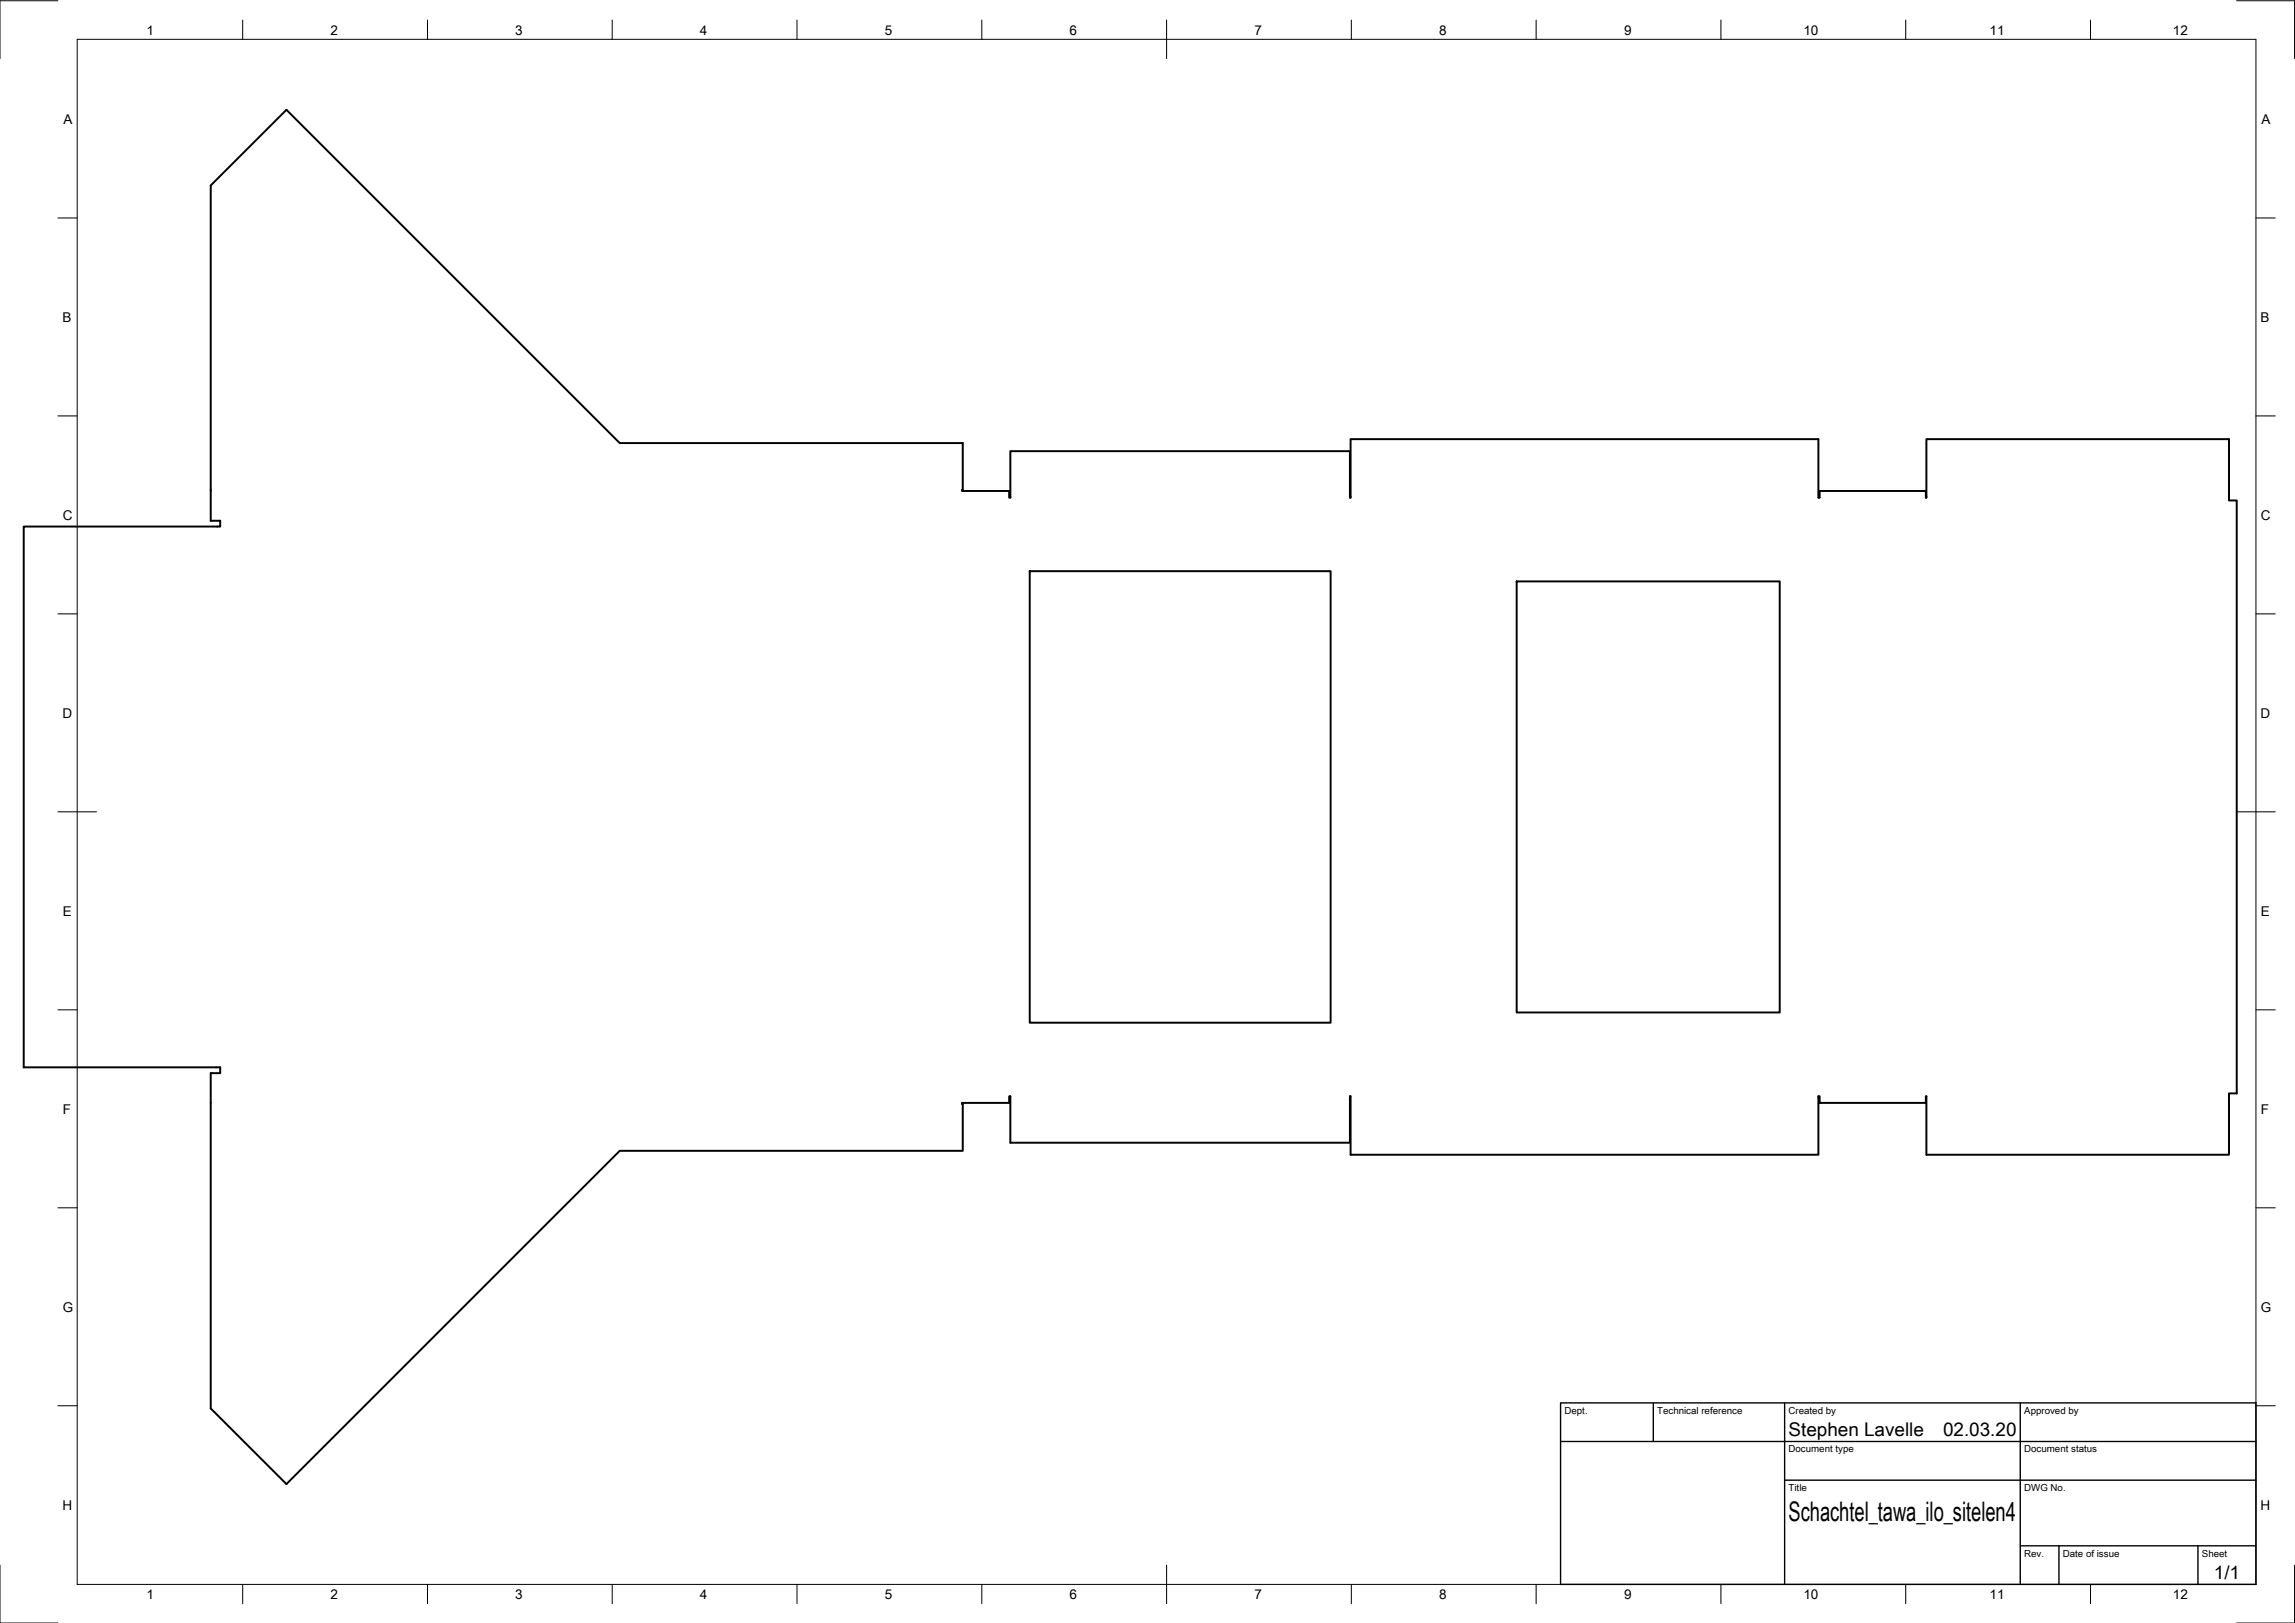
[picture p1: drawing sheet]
<svg xmlns="http://www.w3.org/2000/svg" width="594mm" height="420mm" viewBox="0 0 594 420" stroke-linecap="round" stroke-linejoin="round" font-family="sans-serif">
<defs><g id="words">
<text font-size="7" x="463" y="393.7">Schachtel_tawa_ilo_sitelen4</text>
<g font-size="4.9">
<text x="463" y="371.7">Stephen Lavelle</text>
<text x="503" y="371.7">02.03.20</text>
<text x="573.1" y="408.8">1/1</text>
</g>
<g font-size="3.5">
<text x="37.9" y="8.9">1</text>
<text x="85.6" y="8.9">2</text>
<text x="133.4" y="8.9">3</text>
<text x="181.1" y="8.9">4</text>
<text x="229" y="8.9">5</text>
<text x="276.8" y="8.9">6</text>
<text x="324.7" y="8.9">7</text>
<text x="372.5" y="8.9">8</text>
<text x="420.4" y="8.9">9</text>
<text x="466.8" y="8.9">10</text>
<text x="515" y="8.9">11</text>
<text x="562.5" y="8.9">12</text>
<text x="16.4" y="32">A</text>
<text x="585.4" y="32">A</text>
<text x="16.2" y="83.3">B</text>
<text x="585.2" y="83.3">B</text>
<text x="16.2" y="134.6">C</text>
<text x="585.2" y="134.6">C</text>
<text x="16.2" y="185.8">D</text>
<text x="585.2" y="185.8">D</text>
<text x="16.2" y="237">E</text>
<text x="585.2" y="237">E</text>
<text x="16.2" y="288.3">F</text>
<text x="585.2" y="288.3">F</text>
<text x="16.2" y="339.6">G</text>
<text x="585.2" y="339.6">G</text>
<text x="16.2" y="390.8">H</text>
<text x="585.2" y="390.8">H</text>
<text x="37.9" y="413.9">1</text>
<text x="85.6" y="413.9">2</text>
<text x="133.4" y="413.9">3</text>
<text x="181.1" y="413.9">4</text>
<text x="229" y="413.9">5</text>
<text x="276.8" y="413.9">6</text>
<text x="324.7" y="413.9">7</text>
<text x="372.5" y="413.9">8</text>
<text x="420.4" y="413.9">9</text>
<text x="466.8" y="413.9">10</text>
<text x="515" y="413.9">11</text>
<text x="562.5" y="413.9">12</text>
</g>
<g font-size="2.5">
<text x="405" y="366">Dept.</text>
<text x="429" y="366">Technical reference</text>
<text x="463" y="366">Created by</text>
<text x="524" y="366">Approved by</text>
<text x="463" y="376">Document type</text>
<text x="524" y="376">Document status</text>
<text x="463" y="386">Title</text>
<text x="524" y="386">DWG No.</text>
<text x="524" y="403">Rev.</text>
<text x="534" y="403">Date of issue</text>
<text x="570" y="403">Sheet</text>
</g>
</g></defs>
<!-- layer: Sichtbar -->
<path d="M54.5 48l19.6-19.6 86.3 86.3h88.8v12.1h-.2v.3h12.2v1.7h.3v-12h87.9v12h.2v-15.1h121.1v15.1h.3v-1.7h27.5v1.7h.2v-15.1h78.3v15.9h2v153.5h-2v15.8h-78.3v-15.1h-.2v1.7h-27.5v-1.7h-.3v15.1h-121.1v-15.1h-.2v12h-87.9v-12h-.3v1.7h-12.2v.3h.2v12.1h-88.8l-86.3 86.3-19.6-19.6v-86.8h2.5v-1.5h-50.9v-140h50.9v-1.5h-2.5zM266.6 147.9h77.8v116.9h-77.8zM392.6 150.5h68.1v111.6h-68.1z" fill="none" stroke="#000" stroke-width=".51"/>
<!-- layer: Border -->
<g fill="none" stroke="#000" stroke-width=".26">
<path d="M15 .2h-15v15M20 10.2h564v400h-564zM62.8 5.2v5M110.7 5.2v5M158.5 5.2v5M206.3 5.2v5M254.1 5.2v5M302 5.2v10M349.8 5.2v5M397.6 5.2v5M445.5 5.2v5M493.3 5.2v5"/>
<path d="M541.1 5.2v5M579 .2h15v15M15 56.4h5M584 56.4h5M15 107.7h5M584 107.7h5M15 158.9h5M584 158.9h5M15 210.2h10M579 210.2h10M15 261.4h5M584 261.4h5"/>
<path d="M15 312.7h5M584 312.7h5M15 363.9h5M584 363.9h5M0 405.2v15h15M62.8 410.2v5M110.7 410.2v5M158.5 410.2v5M206.3 410.2v5M254.1 410.2v5M302 405.2v10M349.8 410.2v5"/>
<path d="M397.6 410.2v5M445.5 410.2v5M493.3 410.2v5M541.1 410.2v5M594 405.2v15h-15"/>
</g>
<!-- layer: TitleBlock -->
<path d="M404 363.2h180v47h-180zM404 373.2h180M428 363.2v10M462 363.2v47M523 363.2v47M462 383.2h122M523 400.2h61M533 400.2v10M569 400.2v10" fill="none" stroke="#000" stroke-width=".36"/>
<use href="#words"/>
</svg>
